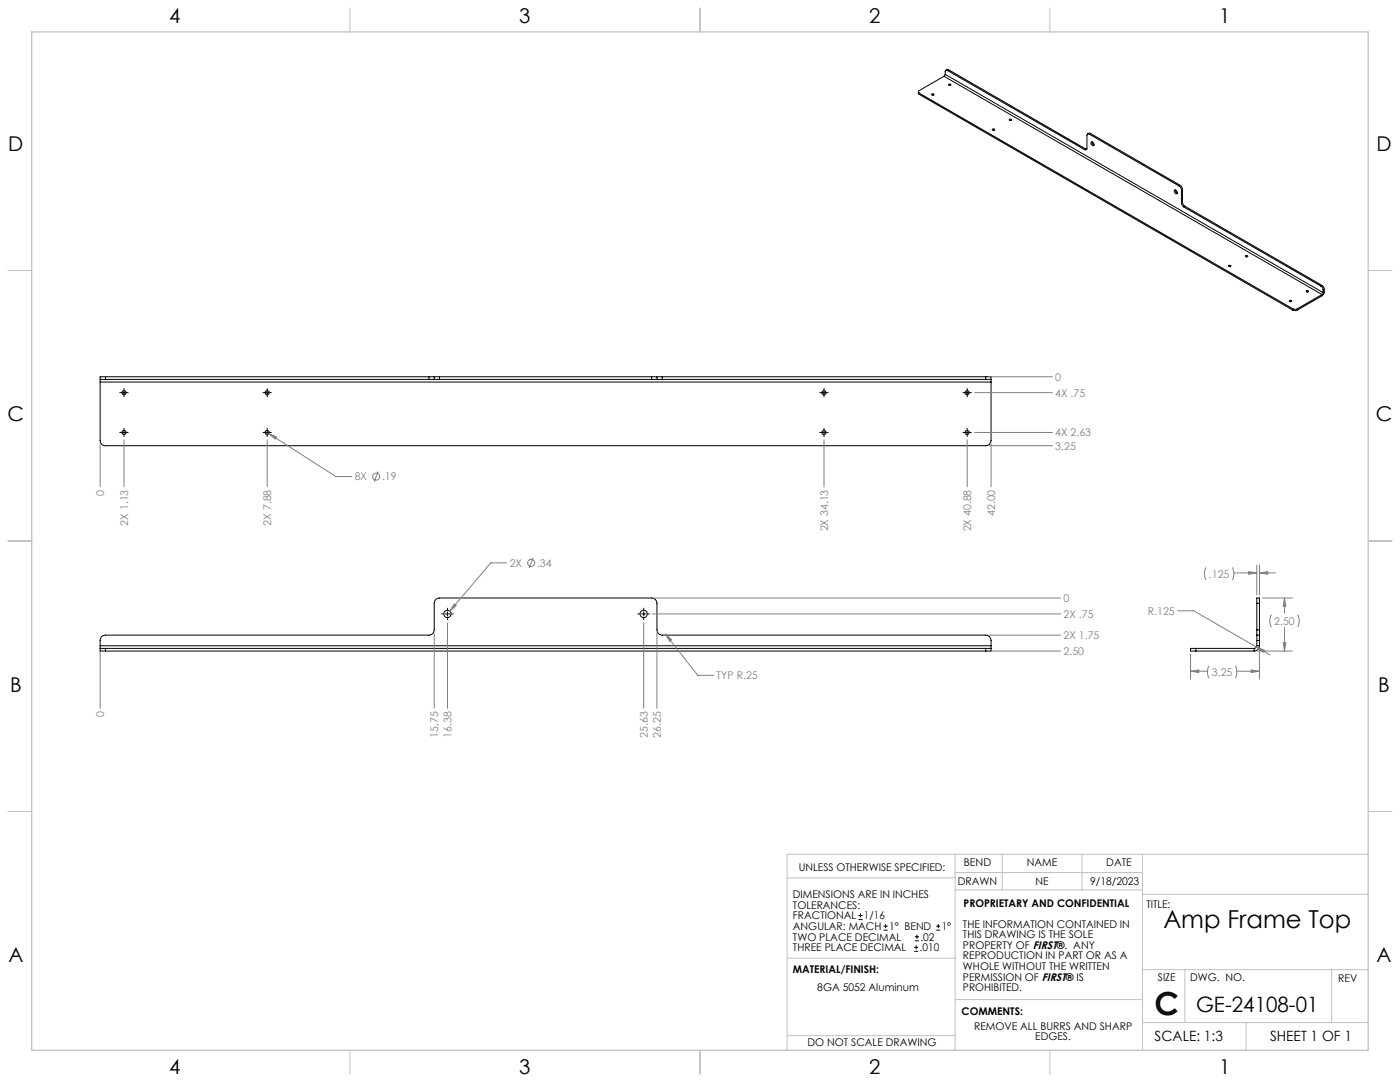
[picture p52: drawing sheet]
<svg xmlns="http://www.w3.org/2000/svg" width="559mm" height="432mm" viewBox="0 0 559 432" stroke-linecap="round" stroke-linejoin="round" font-family="sans-serif">
<defs><g id="words">
<text font-size="12.7" x="460.9" y="405.2">C</text>
<text font-size="9.9" x="464.3" y="370.2">Amp Frame Top</text>
<text font-size="8.5" x="477.4" y="404">GE-24108-01</text>
<g font-size="8.1">
<text x="67.6" y="9.3">4</text>
<text x="207.3" y="9.3">3</text>
<text x="347" y="9.3">2</text>
<text x="486.7" y="9.3">1</text>
<text x="3.3" y="60.1">D</text>
<text x="549.4" y="60.1">D</text>
<text x="3" y="168">C</text>
<text x="549.1" y="168">C</text>
<text x="4" y="276">B</text>
<text x="550.1" y="276">B</text>
<text x="3.3" y="383.9">A</text>
<text x="549.4" y="383.9">A</text>
<text x="67.6" y="428.4">4</text>
<text x="207.3" y="428.4">3</text>
<text x="347" y="428.4">2</text>
<text x="486.7" y="428.4">1</text>
</g>
<g font-size="5.6">
<text x="460.9" y="415.2">SCALE: 1:3</text>
<text x="507" y="415.2">SHEET 1 OF 1</text>
</g>
<g font-size="4.2" fill="#808080">
<text x="421.2" y="151.9">0</text>
<text x="421.2" y="158.3">4X .75</text>
<text x="421.2" y="179.5">3.25</text>
<text x="421.2" y="174.2">4X 2.63</text>
<text x="141.6" y="191.7">8X</text>
<text x="152.5" y="191.7">.19</text>
<text x="41.6" y="197.8" transform="rotate(-90 41.6 197.8)">0</text>
<text x="51.1" y="209.7" transform="rotate(-90 51.1 209.7)">2X 1.13</text>
<text x="108.2" y="209.7" transform="rotate(-90 108.2 209.7)">2X 7.88</text>
<text x="397.2" y="206" transform="rotate(-90 397.2 206)">42.00</text>
<text x="330.5" y="212.1" transform="rotate(-90 330.5 212.1)">2X 34.13</text>
<text x="387.6" y="212.1" transform="rotate(-90 387.6 212.1)">2X 40.88</text>
<text x="203.5" y="226.2">2X</text>
<text x="214.4" y="226.2">.34</text>
<text x="482.5" y="230.6">.125</text>
<text x="424.5" y="240.2">0</text>
<text x="458.1" y="245.3">R.125</text>
<text x="424.5" y="246.6">2X .75</text>
<text x="508.6" y="249.4">2.50</text>
<text x="424.5" y="255.1">2X 1.75</text>
<text x="424.5" y="261.4">2.50</text>
<text x="483.7" y="269.8">3.25</text>
<text x="286" y="271.1">TYP R.25</text>
<text x="41.6" y="286.2" transform="rotate(-90 41.6 286.2)">0</text>
<text x="174.9" y="294.4" transform="rotate(-90 174.9 294.4)">15.75</text>
<text x="180.2" y="294.4" transform="rotate(-90 180.2 294.4)">16.38</text>
<text x="258.5" y="294.4" transform="rotate(-90 258.5 294.4)">25.63</text>
<text x="263.8" y="294.4" transform="rotate(-90 263.8 294.4)">26.25</text>
</g>
<g font-size="4.2">
<text x="318.8" y="347.7">UNLESS OTHERWISE SPECIFIED:</text>
<text x="384.7" y="345.7">BEND</text>
<text x="409.9" y="345.7">NAME</text>
<text x="441.6" y="345.7">DATE</text>
<text x="382.3" y="353.3">DRAWN</text>
<text x="413.4" y="353.3">NE</text>
<text x="435.1" y="353.3">9/18/2023</text>
<text x="316.5" y="358.5">DIMENSIONS ARE IN INCHES</text>
<text x="316.5" y="362.7">TOLERANCES:</text>
<text x="384.6" y="361.9">PROPRIETARY AND CONFIDENTIAL</text>
<text x="457.6" y="362.3">TITLE:</text>
<text x="316.5" y="371.2">ANGULAR: MACH</text>
<text x="316.5" y="366.9">FRACTIONAL</text>
<text x="344.8" y="366.9">1/16</text>
<text x="354.9" y="371.2">1° BEND</text>
<text x="375.9" y="371.2">1°</text>
<text x="384.4" y="370.2">THE INFORMATION CONTAINED IN</text>
<text x="316.5" y="375.4">TWO PLACE DECIMAL</text>
<text x="367.4" y="375.4">.02</text>
<text x="384.4" y="374.4">THIS DRAWING IS THE SOLE</text>
<text x="316.5" y="379.6">THREE PLACE DECIMAL</text>
<text x="367.1" y="379.6">.010</text>
<text x="384.4" y="378.6">PROPERTY OF FIRST®. ANY</text>
<text x="384.4" y="382.9">REPRODUCTION IN PART OR AS A</text>
<text x="316.5" y="388.4">MATERIAL/FINISH:</text>
<text x="384.4" y="387.1">WHOLE WITHOUT THE WRITTEN</text>
<text x="326.2" y="395.6">8GA 5052 Aluminum</text>
<text x="384.4" y="391.3">PERMISSION OF FIRST® IS</text>
<text x="384.4" y="395.6">PROHIBITED.</text>
<text x="462.2" y="391.3">SIZE</text>
<text x="475.1" y="391.3">DWG. NO.</text>
<text x="534.1" y="391.8">REV</text>
<text x="383.8" y="405.1">COMMENTS:</text>
<text x="388.8" y="410.9">REMOVE ALL BURRS AND SHARP</text>
<text x="322.3" y="417.6">DO NOT SCALE DRAWING</text>
<text x="413.2" y="415.2">EDGES.</text>
</g>
</g></defs>
<g fill="none" stroke="#c0c0c0" stroke-width=".4">
<path d="M139.7 3.2v9.5M279.4 3.2v9.5M419.1 3.2v9.5M3.1 107.9h9.6M546.1 107.9h9.5M3.1 215.9h9.6M546.1 215.9h9.5M3.1 323.8h9.6M546.1 323.8h9.5M314.2 350.3h67M381.2 340.9v78.2M381.2 355.1h74.8"/>
<path d="M381.2 348.2h74.8M400 340.9v14.2M431.9 340.9v14.2M456 340.9v78.2M456 356.9h90.1M546.1 340.9h-231.9v78.2M314.2 382.4h67.2M381.2 398.9h74.8M456 387h90.1M472.9 387v21.1M531.6 387v21.1M139.7 419.1v9.6"/>
<path d="M279.4 419.1v9.6M314.2 413.3h67M419.1 419.1v9.6M456 408.1h90.1M497.4 408.1v11"/>
</g>
<path d="M12.7 12.7h533.4v406.4h-533.4z" fill="none" stroke="#c0c0c0" stroke-width=".5"/>
<g fill="none" stroke="#000" stroke-width=".4">
<path d="M366.6 36.7v.6l.3 .4M366.9 37.2l149.1 86M366.9 37.2v.5M366.9 37.7l149.1 86.1M371.9 37.6a.44 .44 0 0 1 .5-.2 .44 .44 0 0 1 .3 .5l-.6 .1zM372.1 38h.4M376.8 30.4l-9.9 5.7a.57 .57 0 0 0-.3 .6 .57 .57 0 0 0 .3 .5M376.8 30.4l150.9 87.1M377.3 29.7l-.5 .7M377.3 29.7l150.8 87.1M378.1 28.1a.53 .53 0 0 0-.6-.1 .53 .53 0 0 0-.2 .6v1.1M378.1 28.1l54.8 31.6"/>
<path d="M378.6 33.7h.9a.47 .47 0 0 1-.4 .4 .47 .47 0 0 1-.5-.4zM378.6 27.8l-1.1 .2M378.6 27.8l54.8 31.7M378.6 27.8l-.5 .3M378.8 34.1h.4M396.1 51.6l.1-.1a.4 .4 0 0 1 .6-.2 .4 .4 0 0 1 .1 .6l-.5 .1zM396.3 52h.5M402.8 47.7l.5-.2 .5 .3-.5 .3zM403.1 48h.4M433.4 59.5l.3 .1M433.4 59.5l-.5 .2M434.7 53.5a.53 .53 0 0 0-.6-.1 .53 .53 0 0 0-.3 .6v5.2a.56 .56 0 0 1-.2 .6 .56 .56 0 0 1-.7-.1"/>
<path d="M434.7 53.5l35.9 20.7M435.2 53.2l-1.1 .2M435.2 53.2l-.5 .3M435.2 53.2l35.9 20.8M435.6 56.7a.85 .85 0 0 1 .9 .5 .85 .85 0 0 1-.3 1l-.1-.1a1.06 1.06 0 0 1-.5-1.4zM435.9 56.6l.3 .9 .5 .4M468.8 75.8a.85 .85 0 0 1 1 .6 .85 .85 0 0 1-.3 1l-.2-.1a1.06 1.06 0 0 1-.5-1.5zM469.2 75.8l.2 .9 .5 .4M470.6 74.2l.7 .7 .3 .9M471.1 74l.6 .6 .3 .9M471.1 74l-.5 .2M471.6 75.8v5.2"/>
<path d="M472 75.5l-.4 .3M472 75.5v5.2M471.6 81l.2 .9 .6 .7M472 80.7l.3 .9 .6 .7M472 80.7l-.4 .3M472.4 82.6l54.8 31.6M472.9 82.3l-.5 .3M472.9 82.3l54.8 31.6M490.4 106l.1-.1a.4 .4 0 0 1 .5-.1 .4 .4 0 0 1 .2 .5l-.5 .1zM490.6 106.4h.5M497.1 102.1l.5-.1 .5 .2-.5 .3zM497.4 102.5h.4"/>
<path d="M521.4 116.1a.44 .44 0 0 1 .5-.2 .44 .44 0 0 1 .3 .6h-.7zM521.7 116.5h.3M527.2 114.2l.7 .6 .2 .9M527.7 113.9l.6 .7 .3 .9M527.7 117.5l-9.9 5.7M527.7 117.5v.5M527.7 118l-9.9 5.8M527.7 113.9l-.5 .3M528.1 116.8l-.4 .7M528.1 115.7v1.1M528.6 116.5l-.3 .9-.6 .6M528.6 115.5l-.5 .2"/>
<path d="M528.6 116.5l-.5 .3M528.6 115.5v1M514.6 120a.44 .44 0 0 1 .6-.2 .44 .44 0 0 1 .2 .5h-.7zM514.9 120.4h.4M516 123.2l.6 .2 1.2-.2M516 123.8l.6 .2 1.2-.2M516 123.2v.6M517.8 123.2v.6M40 151.4h2.1M40 151.4v1.1M40 152.5v23.3a2.05 2.05 0 0 0 2.1 2.1h351.4a2.11 2.11 0 0 0 2.1-2.1v-23.3M40 152.5h355.6"/>
<path d="M42.1 150.4h-2.1v1M42.1 150.4v1M42.1 151.4h129.1M42.1 150.4h129.1M47.8 156.7h3.4M49.5 155v3.4M105 156.7h3.3M106.6 155v3.4M171.2 151.4h2.1M171.2 150.4h2.1M171.2 150.4v1M173.3 151.4h2.1"/>
<path d="M173.3 150.4h2.1M173.3 150.4v1M175.4 150.4v1M175.4 151.4h84.7M175.4 150.4h84.7M260.1 151.4h2.1M260.1 150.4h2.1M260.1 150.4v1M262.2 151.4h2.1M262.2 150.4h2.1M262.2 150.4v1M264.3 151.4h129.2"/>
<path d="M264.3 150.4h129.2M264.3 150.4v1M327.2 156.7h3.4M328.9 155v3.4M384.4 156.7h3.3M386 155v3.4M393.5 151.4h2.1M393.5 150.4h2.1v1M393.5 150.4v1M395.6 151.4v1.1M47.8 172.6h3.4M49.5 170.9v3.3"/>
<path d="M105 172.6h3.3M106.6 170.9v3.3M327.2 172.6h3.4M328.9 170.9v3.3M384.4 172.6h3.3M386 170.9v3.3M40 258.8v1h2.1M40 258.8h2.1M40 257.7v1.1M40 257.7v-2.1a2.05 2.05 0 0 1 2.1-2.1h129.1a2.17 2.17 0 0 0 2.1-2.1v-10.6a2.05 2.05 0 0 1 2.1-2.1h84.7a2.11 2.11 0 0 1 2.1 2.1v10.6a2.11 2.11 0 0 0 2.1 2.1h129.2a2.11 2.11 0 0 1 2.1 2.1v2.1M40 257.7h355.6M42.1 258.8v1"/>
<path d="M42.1 259.8h351.4M42.1 258.8h351.4M176.3 245h.6M177.8 245h1.7M178.6 242.7v.6M178.6 244.2v1.7M178.6 246.7v.6M180.3 245h.6M254.6 245h.6M256.1 245h1.7M256.9 242.7v.6M256.9 244.2v1.7"/>
<path d="M256.9 246.7v.6M258.6 245h.6M393.5 258.8h2.1M393.5 258.8v1M395.6 258.8v1h-2.1M395.6 257.7v1.1M477.3 258.8h-2.1v1h2.1M477.3 259.8h23.3M477.3 258.8h23.3M477.3 258.8v1M500.6 258.8v1M501.6 257.7l-.1 .6-.9 .5"/>
<path d="M501.6 253.5v2.1M501.6 251.4v2.1M501.6 240.8v-2.1h1.1v2.1M501.6 257.7h1.1M501.6 253.5h1.1M501.6 255.6h1.1M501.6 240.8v10.6M501.6 255.6v2.1M501.6 251.4h1.1M501.6 240.8h1.1M502.7 257.7a2.17 2.17 0 0 1-2.1 2.1M502.7 253.5v2.1"/>
<path d="M502.7 251.4v2.1M502.7 240.8v10.6M502.7 255.6v2.1"/>
<circle cx="49.5" cy="156.7" r=".82"/>
<circle cx="106.6" cy="156.7" r=".82"/>
<circle cx="328.9" cy="156.7" r=".82"/>
<circle cx="386" cy="156.7" r=".82"/>
<circle cx="49.5" cy="172.6" r=".82"/>
<circle cx="106.6" cy="172.6" r=".82"/>
<circle cx="328.9" cy="172.6" r=".82"/>
<circle cx="386" cy="172.6" r=".82"/>
<circle cx="178.6" cy="245" r="1.45"/>
<circle cx="256.9" cy="245" r="1.45"/>
</g>
<g fill="none" stroke="#808080" stroke-width=".4">
<path d="M389 156.7h31.1M394.7 150.4h25.4M40 177v17.3M49.5 175.5v18.8M106.6 175.5v18.8M107.3 173l3.1 1.4-.6 .8zM107.3 173l26.8 17.2h6.3M328.9 175.5v18.8M386 175.5v18.8M389 172.6h31.1M394.7 177.9h25.4M395.6 177v17.3"/>
<path d="M151 188.2l-1.7 4M202.3 224.6h-6.4l-16.4 19.3M212.8 222.6l-1.6 4.1M261.4 238.7h161.9M481.3 226.4l-.6 2.4 .6 2.7M491.9 226.4l.6 2.4-.6 2.7M492.5 228.6h9.1M498.3 228.1l3.3 .5-3.3 .6zM501.6 225.5v11.9M502.7 228.6l3.3-.5v1.1zM502.7 225.5v11.9M502.7 228.6h6.4"/>
<path d="M504 238.7h11.9M512.7 238.7l.5 3.2h-1zM512.7 238.7v5.9M173.3 252.6v30M178.6 248.6v34M181.3 241.1l.8 .6-2.6 2.2zM256.9 248.6v34M260.5 245h162.8M262.2 252.6v30M265.6 253l2.4 2.3-.7 .6zM265.6 253l12.9 16.5h6.4M394.7 253.5h28.6"/>
<path d="M394.7 259.8h28.6M470.1 243.7h6.3l30.6 17.7M501.5 258.2l3.1 1.2-.5 .9zM501.9 259.8h14M502.7 259v12M507.4 245.3l-.6 2 .1 1.7 .5 1.3M512.2 256.5h1l-.5 3.3zM512.7 250.3v9.5M518 245.3l.6 2.3-.6 2.7M40 260v22.6M475.2 267.9l3.3-.5v1zM475.2 261.1v9.9"/>
<path d="M475.2 267.9h6.8M482.5 265.7l-.5 2v1.4l.5 1.6M493.1 265.7l.6 2-.1 1.4-.5 1.6M493.7 267.9h9M499.4 267.4l3.3 .5-3.3 .5z"/>
<circle cx="150.1" cy="190.2" r="1.42"/>
<circle cx="212" cy="224.6" r="1.42"/>
</g>
<path d="M265.6 253l1.7 2.9 .7-.6zM181.3 241.1l-1.8 2.8 2.6-2.2zM107.3 173l2.5 2.2 .6-.8zM512.7 238.7l.5 3.2h-1zM512.2 256.5h1l-.5 3.3zM499.4 267.4l3.3 .5-3.3 .5zM475.2 267.9l3.3-.5v1zM501.5 258.2l2.6 2.1 .5-.9zM502.7 228.6l3.3-.5v1.1zM498.3 228.1l3.3 .5-3.3 .6z" fill="#808080"/>
<g fill="none" stroke="#000" stroke-width=".4">
<path d="M342.6 367h1.6M342.6 365.4h1.6M343.4 364.6v1.5M352.7 371.2h1.6M352.7 369.6h1.6M353.5 368.8v1.6M364.9 379.7h1.6M364.9 378.1h1.6M365.2 375.4h1.6M365.2 373.8h1.6M365.7 377.3v1.5M366 373v1.6"/>
<path d="M373.7 371.2h1.6M373.7 369.6h1.6M374.5 368.8v1.6"/>
</g>
<use href="#words"/>
</svg>
